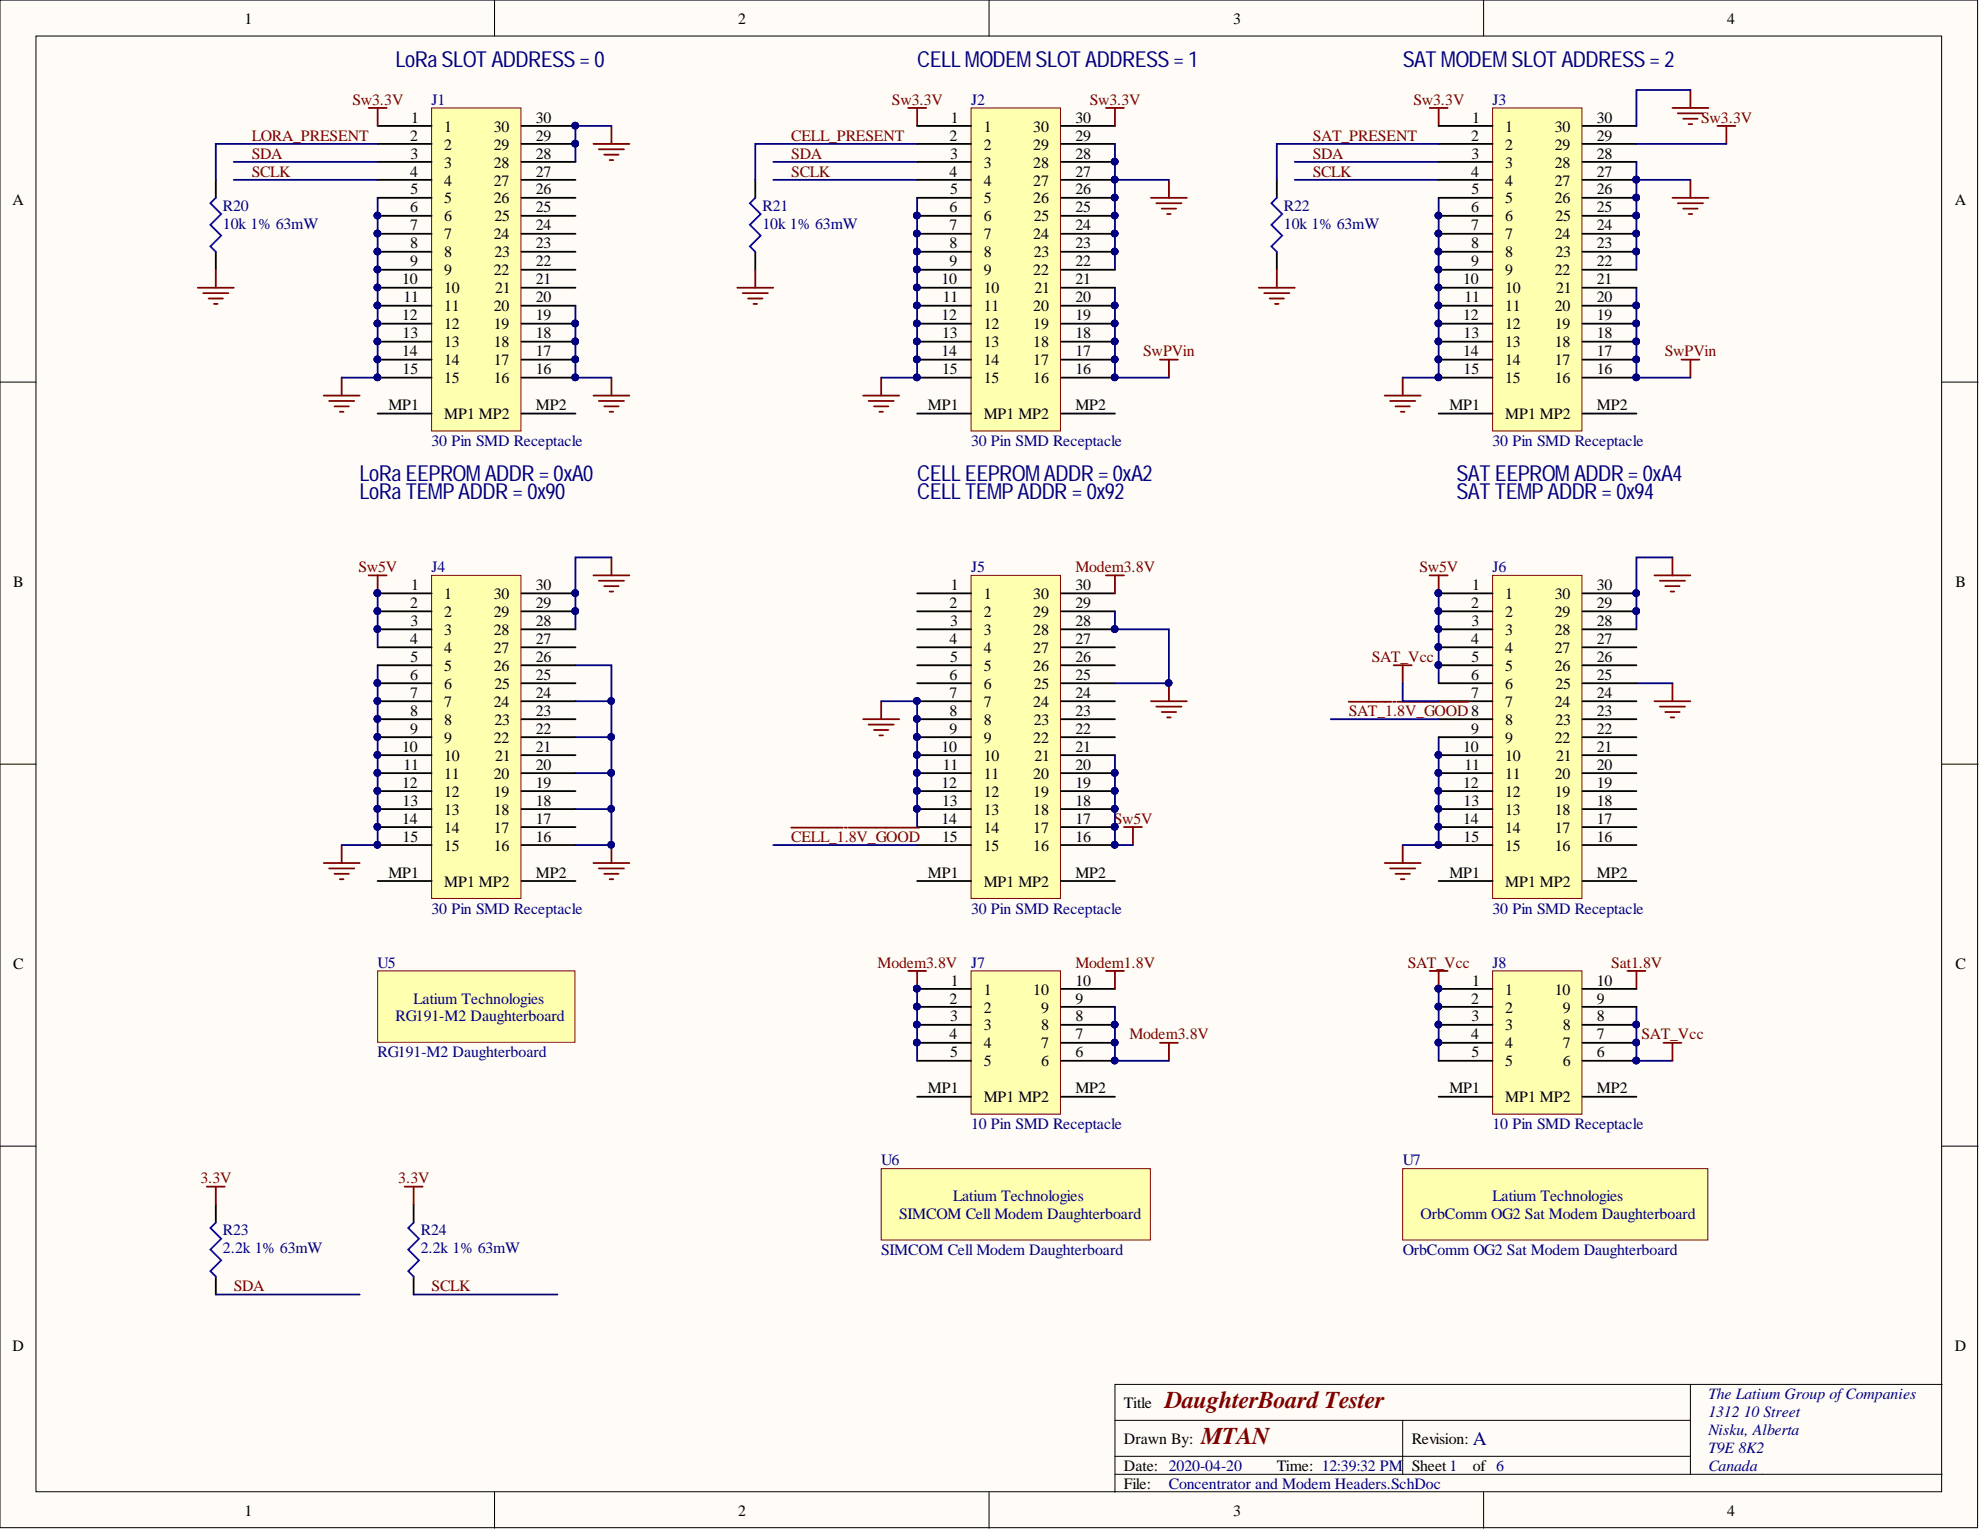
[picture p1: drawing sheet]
<svg xmlns="http://www.w3.org/2000/svg" width="279mm" height="216mm" viewBox="0 0 279 216" stroke-linecap="round" stroke-linejoin="round" font-family="sans-serif">
<defs><g id="words">
<g font-size="3.4" fill="#800000">
<text x="164.4" y="198.7">DaughterBoard Tester</text>
<text x="169.5" y="203.8">MTAN</text>
</g>
<g font-size="3.1" fill="#000080">
<text x="55.8" y="9.5">LoRaSLOT ADDRESS =0</text>
<text x="129.4" y="9.5">CELLMODEMSLOT ADDRESS =1</text>
<text x="197.9" y="9.5">SAT MODEMSLOT ADDRESS =2</text>
<text x="50.8" y="67.8">LoRaEEPROMADDR =0xA0</text>
<text x="50.8" y="70.4">LoRaTEMPADDR =0x90</text>
<text x="129.4" y="67.8">CELLEEPROMADDR =0xA2</text>
<text x="129.4" y="70.4">CELLTEMPADDR =0x92</text>
<text x="205.5" y="67.8">SAT EEPROMADDR =0xA4</text>
<text x="205.5" y="70.4">SAT TEMPADDR =0x94</text>
</g>
<text font-size="2.7" fill="#000080" x="207.8" y="203.9">A</text>
<g font-size="2.2">
<text x="34.5" y="3.3">1</text>
<text x="104.2" y="3.3">2</text>
<text x="174" y="3.3">3</text>
<text x="243.7" y="3.3">4</text>
<text x="58" y="17.3">1</text>
<text x="75.6" y="17.3">30</text>
<text x="134.2" y="17.3">1</text>
<text x="151.7" y="17.3">30</text>
<text x="207.8" y="17.3">1</text>
<text x="225.3" y="17.3">30</text>
<text x="57.9" y="19.8">2</text>
<text x="57.9" y="22.4">3</text>
<text x="62.7" y="18.6">1</text>
<text x="62.7" y="21.1">2</text>
<text x="62.7" y="23.6">3</text>
<text x="69.7" y="23.6">28</text>
<text x="69.7" y="21.1">29</text>
<text x="69.7" y="18.6">30</text>
<text x="75.6" y="22.4">28</text>
<text x="75.6" y="19.8">29</text>
<text x="134" y="19.8">2</text>
<text x="134.1" y="22.4">3</text>
<text x="138.8" y="18.6">1</text>
<text x="138.8" y="21.1">2</text>
<text x="138.8" y="23.6">3</text>
<text x="145.8" y="23.6">28</text>
<text x="145.8" y="21.1">29</text>
<text x="145.8" y="18.6">30</text>
<text x="151.7" y="22.4">28</text>
<text x="151.7" y="19.8">29</text>
<text x="207.6" y="19.8">2</text>
<text x="207.7" y="22.4">3</text>
<text x="212.4" y="18.6">1</text>
<text x="212.4" y="21.1">2</text>
<text x="212.4" y="23.6">3</text>
<text x="219.4" y="23.6">28</text>
<text x="219.4" y="21.1">29</text>
<text x="219.4" y="18.6">30</text>
<text x="225.3" y="22.4">28</text>
<text x="225.3" y="19.8">29</text>
<text x="1.8" y="28.9">A</text>
<text x="57.9" y="24.9">4</text>
<text x="57.9" y="30">6</text>
<text x="57.9" y="27.4">5</text>
<text x="62.7" y="26.2">4</text>
<text x="62.7" y="28.7">5</text>
<text x="69.7" y="28.7">26</text>
<text x="69.7" y="26.2">27</text>
<text x="75.6" y="30">25</text>
<text x="75.6" y="27.4">26</text>
<text x="75.6" y="24.9">27</text>
<text x="134" y="24.9">4</text>
<text x="134" y="30">6</text>
<text x="134.1" y="27.4">5</text>
<text x="138.8" y="26.2">4</text>
<text x="138.8" y="28.7">5</text>
<text x="145.8" y="28.7">26</text>
<text x="145.8" y="26.2">27</text>
<text x="151.7" y="30">25</text>
<text x="151.7" y="27.4">26</text>
<text x="151.7" y="24.9">27</text>
<text x="207.6" y="24.9">4</text>
<text x="207.6" y="30">6</text>
<text x="207.7" y="27.4">5</text>
<text x="212.4" y="26.2">4</text>
<text x="212.4" y="28.7">5</text>
<text x="219.4" y="28.7">26</text>
<text x="219.4" y="26.2">27</text>
<text x="225.3" y="30">25</text>
<text x="225.3" y="27.4">26</text>
<text x="225.3" y="24.9">27</text>
<text x="275.8" y="28.9">A</text>
<text x="57.9" y="32.5">7</text>
<text x="57.9" y="35.1">8</text>
<text x="62.7" y="31.3">6</text>
<text x="62.7" y="33.8">7</text>
<text x="69.7" y="33.8">24</text>
<text x="69.8" y="31.3">25</text>
<text x="75.6" y="35.1">23</text>
<text x="75.6" y="32.5">24</text>
<text x="134" y="32.5">7</text>
<text x="134" y="35.1">8</text>
<text x="138.8" y="31.3">6</text>
<text x="138.8" y="33.8">7</text>
<text x="145.8" y="33.8">24</text>
<text x="145.9" y="31.3">25</text>
<text x="151.7" y="35.1">23</text>
<text x="151.7" y="32.5">24</text>
<text x="207.6" y="32.5">7</text>
<text x="207.6" y="35.1">8</text>
<text x="212.4" y="31.3">6</text>
<text x="212.4" y="33.8">7</text>
<text x="219.4" y="33.8">24</text>
<text x="219.5" y="31.3">25</text>
<text x="225.3" y="35.1">23</text>
<text x="225.3" y="32.5">24</text>
<text x="56.7" y="40.1">10</text>
<text x="57.9" y="37.6">9</text>
<text x="62.7" y="36.3">8</text>
<text x="62.7" y="38.9">9</text>
<text x="62.7" y="41.4">10</text>
<text x="69.7" y="38.9">22</text>
<text x="69.8" y="36.3">23</text>
<text x="69.9" y="41.4">21</text>
<text x="75.6" y="40.1">21</text>
<text x="75.6" y="37.6">22</text>
<text x="132.9" y="40.1">10</text>
<text x="134" y="37.6">9</text>
<text x="138.8" y="36.3">8</text>
<text x="138.8" y="38.9">9</text>
<text x="138.8" y="41.4">10</text>
<text x="145.8" y="38.9">22</text>
<text x="145.9" y="36.3">23</text>
<text x="146" y="41.4">21</text>
<text x="151.7" y="40.1">21</text>
<text x="151.7" y="37.6">22</text>
<text x="206.5" y="40.1">10</text>
<text x="207.6" y="37.6">9</text>
<text x="212.4" y="36.3">8</text>
<text x="212.4" y="38.9">9</text>
<text x="212.4" y="41.4">10</text>
<text x="219.4" y="38.9">22</text>
<text x="219.5" y="36.3">23</text>
<text x="219.6" y="41.4">21</text>
<text x="225.3" y="40.1">21</text>
<text x="225.3" y="37.6">22</text>
<text x="56.7" y="45.2">12</text>
<text x="56.8" y="47.7">13</text>
<text x="56.9" y="42.7">11</text>
<text x="62.7" y="43.9">11</text>
<text x="62.7" y="46.5">12</text>
<text x="69.7" y="46.5">19</text>
<text x="69.7" y="43.9">20</text>
<text x="75.6" y="47.7">18</text>
<text x="75.6" y="45.2">19</text>
<text x="75.6" y="42.7">20</text>
<text x="132.9" y="45.2">12</text>
<text x="132.9" y="47.7">13</text>
<text x="133" y="42.7">11</text>
<text x="138.8" y="43.9">11</text>
<text x="138.8" y="46.5">12</text>
<text x="145.8" y="46.5">19</text>
<text x="145.8" y="43.9">20</text>
<text x="151.7" y="47.7">18</text>
<text x="151.7" y="45.2">19</text>
<text x="151.7" y="42.7">20</text>
<text x="206.5" y="45.2">12</text>
<text x="206.5" y="47.7">13</text>
<text x="206.6" y="42.7">11</text>
<text x="212.4" y="43.9">11</text>
<text x="212.4" y="46.5">12</text>
<text x="219.4" y="46.5">19</text>
<text x="219.4" y="43.9">20</text>
<text x="225.3" y="47.7">18</text>
<text x="225.3" y="45.2">19</text>
<text x="225.3" y="42.7">20</text>
<text x="56.7" y="50.3">14</text>
<text x="56.8" y="52.8">15</text>
<text x="62.7" y="49">13</text>
<text x="62.7" y="51.5">14</text>
<text x="69.7" y="51.5">17</text>
<text x="69.7" y="49">18</text>
<text x="75.6" y="52.8">16</text>
<text x="75.6" y="50.3">17</text>
<text x="132.9" y="50.3">14</text>
<text x="132.9" y="52.8">15</text>
<text x="138.8" y="49">13</text>
<text x="138.8" y="51.5">14</text>
<text x="145.8" y="51.5">17</text>
<text x="145.8" y="49">18</text>
<text x="151.7" y="52.8">16</text>
<text x="151.7" y="50.3">17</text>
<text x="206.5" y="50.3">14</text>
<text x="206.5" y="52.8">15</text>
<text x="212.4" y="49">13</text>
<text x="212.4" y="51.5">14</text>
<text x="219.4" y="51.5">17</text>
<text x="219.4" y="49">18</text>
<text x="225.3" y="52.8">16</text>
<text x="225.3" y="50.3">17</text>
<text x="54.8" y="57.9">MP1</text>
<text x="62.7" y="54.1">15</text>
<text x="62.7" y="59.2">MP1 MP2</text>
<text x="69.7" y="54.1">16</text>
<text x="75.6" y="57.9">MP2</text>
<text x="130.9" y="57.9">MP1</text>
<text x="138.8" y="54.1">15</text>
<text x="138.8" y="59.2">MP1 MP2</text>
<text x="145.8" y="54.1">16</text>
<text x="151.7" y="57.9">MP2</text>
<text x="204.5" y="57.9">MP1</text>
<text x="212.4" y="54.1">15</text>
<text x="212.4" y="59.2">MP1 MP2</text>
<text x="219.4" y="54.1">16</text>
<text x="225.3" y="57.9">MP2</text>
<text x="1.9" y="82.9">B</text>
<text x="58" y="83.3">1</text>
<text x="75.6" y="83.3">30</text>
<text x="134.2" y="83.3">1</text>
<text x="151.7" y="83.3">30</text>
<text x="207.8" y="83.3">1</text>
<text x="225.3" y="83.3">30</text>
<text x="275.9" y="82.9">B</text>
<text x="57.9" y="85.8">2</text>
<text x="57.9" y="88.3">3</text>
<text x="62.7" y="84.5">1</text>
<text x="62.7" y="87.1">2</text>
<text x="62.7" y="89.6">3</text>
<text x="69.7" y="89.6">28</text>
<text x="69.7" y="87.1">29</text>
<text x="69.7" y="84.5">30</text>
<text x="75.6" y="88.3">28</text>
<text x="75.6" y="85.8">29</text>
<text x="134" y="85.8">2</text>
<text x="134.1" y="88.3">3</text>
<text x="138.8" y="84.5">1</text>
<text x="138.8" y="87.1">2</text>
<text x="138.8" y="89.6">3</text>
<text x="145.8" y="89.6">28</text>
<text x="145.8" y="87.1">29</text>
<text x="145.8" y="84.5">30</text>
<text x="151.7" y="88.3">28</text>
<text x="151.7" y="85.8">29</text>
<text x="207.6" y="85.8">2</text>
<text x="207.7" y="88.3">3</text>
<text x="212.4" y="84.5">1</text>
<text x="212.4" y="87.1">2</text>
<text x="212.4" y="89.6">3</text>
<text x="219.4" y="89.6">28</text>
<text x="219.4" y="87.1">29</text>
<text x="219.4" y="84.5">30</text>
<text x="225.3" y="88.3">28</text>
<text x="225.3" y="85.8">29</text>
<text x="57.9" y="90.9">4</text>
<text x="57.9" y="95.9">6</text>
<text x="57.9" y="93.4">5</text>
<text x="62.7" y="92.1">4</text>
<text x="62.7" y="94.7">5</text>
<text x="69.7" y="94.7">26</text>
<text x="69.7" y="92.1">27</text>
<text x="75.6" y="95.9">25</text>
<text x="75.6" y="93.4">26</text>
<text x="75.6" y="90.9">27</text>
<text x="134" y="90.9">4</text>
<text x="134" y="95.9">6</text>
<text x="134.1" y="93.4">5</text>
<text x="138.8" y="92.1">4</text>
<text x="138.8" y="94.7">5</text>
<text x="145.8" y="94.7">26</text>
<text x="145.8" y="92.1">27</text>
<text x="151.7" y="95.9">25</text>
<text x="151.7" y="93.4">26</text>
<text x="151.7" y="90.9">27</text>
<text x="207.6" y="90.9">4</text>
<text x="207.6" y="95.9">6</text>
<text x="207.7" y="93.4">5</text>
<text x="212.4" y="92.1">4</text>
<text x="212.4" y="94.7">5</text>
<text x="219.4" y="94.7">26</text>
<text x="219.4" y="92.1">27</text>
<text x="225.3" y="95.9">25</text>
<text x="225.3" y="93.4">26</text>
<text x="225.3" y="90.9">27</text>
<text x="57.9" y="98.5">7</text>
<text x="57.9" y="101">8</text>
<text x="62.7" y="97.2">6</text>
<text x="62.7" y="99.7">7</text>
<text x="69.7" y="99.7">24</text>
<text x="69.8" y="97.2">25</text>
<text x="75.6" y="101">23</text>
<text x="75.6" y="98.5">24</text>
<text x="134" y="98.5">7</text>
<text x="134" y="101">8</text>
<text x="138.8" y="97.2">6</text>
<text x="138.8" y="99.7">7</text>
<text x="145.8" y="99.7">24</text>
<text x="145.9" y="97.2">25</text>
<text x="151.7" y="101">23</text>
<text x="151.7" y="98.5">24</text>
<text x="207.6" y="98.5">7</text>
<text x="212.4" y="97.2">6</text>
<text x="212.4" y="99.7">7</text>
<text x="219.4" y="99.7">24</text>
<text x="219.5" y="97.2">25</text>
<text x="225.3" y="101">23</text>
<text x="225.3" y="98.5">24</text>
<text x="56.7" y="106.1">10</text>
<text x="57.9" y="103.6">9</text>
<text x="62.7" y="102.3">8</text>
<text x="62.7" y="104.8">9</text>
<text x="62.7" y="107.4">10</text>
<text x="69.7" y="104.8">22</text>
<text x="69.8" y="102.3">23</text>
<text x="69.9" y="107.4">21</text>
<text x="75.6" y="106.1">21</text>
<text x="75.6" y="103.6">22</text>
<text x="132.9" y="106.1">10</text>
<text x="134" y="103.6">9</text>
<text x="138.8" y="102.3">8</text>
<text x="138.8" y="104.8">9</text>
<text x="138.8" y="107.4">10</text>
<text x="145.8" y="104.8">22</text>
<text x="145.9" y="102.3">23</text>
<text x="146" y="107.4">21</text>
<text x="151.7" y="106.1">21</text>
<text x="151.7" y="103.6">22</text>
<text x="206.5" y="106.1">10</text>
<text x="207.6" y="103.6">9</text>
<text x="212.4" y="102.3">8</text>
<text x="212.4" y="104.8">9</text>
<text x="212.4" y="107.4">10</text>
<text x="219.4" y="104.8">22</text>
<text x="219.5" y="102.3">23</text>
<text x="219.6" y="107.4">21</text>
<text x="225.3" y="106.1">21</text>
<text x="225.3" y="103.6">22</text>
<text x="56.7" y="111.2">12</text>
<text x="56.8" y="113.7">13</text>
<text x="56.9" y="108.6">11</text>
<text x="62.7" y="109.9">11</text>
<text x="62.7" y="112.4">12</text>
<text x="69.7" y="112.4">19</text>
<text x="69.7" y="109.9">20</text>
<text x="75.6" y="113.7">18</text>
<text x="75.6" y="111.2">19</text>
<text x="75.6" y="108.6">20</text>
<text x="132.9" y="111.2">12</text>
<text x="132.9" y="113.7">13</text>
<text x="133" y="108.6">11</text>
<text x="138.8" y="109.9">11</text>
<text x="138.8" y="112.4">12</text>
<text x="145.8" y="112.4">19</text>
<text x="145.8" y="109.9">20</text>
<text x="151.7" y="113.7">18</text>
<text x="151.7" y="111.2">19</text>
<text x="151.7" y="108.6">20</text>
<text x="206.5" y="111.2">12</text>
<text x="206.5" y="113.7">13</text>
<text x="206.6" y="108.6">11</text>
<text x="212.4" y="109.9">11</text>
<text x="212.4" y="112.4">12</text>
<text x="219.4" y="112.4">19</text>
<text x="219.4" y="109.9">20</text>
<text x="225.3" y="113.7">18</text>
<text x="225.3" y="111.2">19</text>
<text x="225.3" y="108.6">20</text>
<text x="56.7" y="116.2">14</text>
<text x="56.8" y="118.8">15</text>
<text x="62.7" y="115">13</text>
<text x="62.7" y="117.5">14</text>
<text x="69.7" y="117.5">17</text>
<text x="69.7" y="115">18</text>
<text x="75.6" y="118.8">16</text>
<text x="75.6" y="116.2">17</text>
<text x="132.9" y="116.2">14</text>
<text x="132.9" y="118.8">15</text>
<text x="138.8" y="115">13</text>
<text x="138.8" y="117.5">14</text>
<text x="145.8" y="117.5">17</text>
<text x="145.8" y="115">18</text>
<text x="151.7" y="118.8">16</text>
<text x="151.7" y="116.2">17</text>
<text x="206.5" y="116.2">14</text>
<text x="206.5" y="118.8">15</text>
<text x="212.4" y="115">13</text>
<text x="212.4" y="117.5">14</text>
<text x="219.4" y="117.5">17</text>
<text x="219.4" y="115">18</text>
<text x="225.3" y="118.8">16</text>
<text x="225.3" y="116.2">17</text>
<text x="54.8" y="123.8">MP1</text>
<text x="62.7" y="120">15</text>
<text x="62.7" y="125.1">MP1 MP2</text>
<text x="69.7" y="120">16</text>
<text x="75.6" y="123.8">MP2</text>
<text x="130.9" y="123.8">MP1</text>
<text x="138.8" y="120">15</text>
<text x="138.8" y="125.1">MP1 MP2</text>
<text x="145.8" y="120">16</text>
<text x="151.7" y="123.8">MP2</text>
<text x="204.5" y="123.8">MP1</text>
<text x="212.4" y="120">15</text>
<text x="212.4" y="125.1">MP1 MP2</text>
<text x="219.4" y="120">16</text>
<text x="225.3" y="123.8">MP2</text>
<text x="1.9" y="136.8">C</text>
<text x="275.9" y="136.8">C</text>
<text x="134" y="141.6">2</text>
<text x="134.2" y="139.1">1</text>
<text x="138.8" y="140.3">1</text>
<text x="138.8" y="142.9">2</text>
<text x="145.8" y="140.3">10</text>
<text x="146.9" y="142.9">9</text>
<text x="151.7" y="141.6">9</text>
<text x="151.7" y="139.1">10</text>
<text x="207.6" y="141.6">2</text>
<text x="207.8" y="139.1">1</text>
<text x="212.4" y="140.3">1</text>
<text x="212.4" y="142.9">2</text>
<text x="219.4" y="140.3">10</text>
<text x="220.5" y="142.9">9</text>
<text x="225.3" y="141.6">9</text>
<text x="225.3" y="139.1">10</text>
<text x="134" y="146.7">4</text>
<text x="134.1" y="144.1">3</text>
<text x="134.1" y="149.2">5</text>
<text x="138.8" y="145.4">3</text>
<text x="138.8" y="147.9">4</text>
<text x="146.9" y="147.9">7</text>
<text x="146.9" y="145.4">8</text>
<text x="151.7" y="149.2">6</text>
<text x="151.7" y="146.7">7</text>
<text x="151.7" y="144.1">8</text>
<text x="207.6" y="146.7">4</text>
<text x="207.7" y="144.1">3</text>
<text x="207.7" y="149.2">5</text>
<text x="212.4" y="145.4">3</text>
<text x="212.4" y="147.9">4</text>
<text x="220.5" y="147.9">7</text>
<text x="220.5" y="145.4">8</text>
<text x="225.3" y="149.2">6</text>
<text x="225.3" y="146.7">7</text>
<text x="225.3" y="144.1">8</text>
<text x="130.9" y="154.3">MP1</text>
<text x="138.8" y="150.5">5</text>
<text x="138.8" y="155.6">MP1 MP2</text>
<text x="146.9" y="150.5">6</text>
<text x="151.7" y="154.3">MP2</text>
<text x="204.5" y="154.3">MP1</text>
<text x="212.4" y="150.5">5</text>
<text x="212.4" y="155.6">MP1 MP2</text>
<text x="220.5" y="150.5">6</text>
<text x="225.3" y="154.3">MP2</text>
<text x="1.8" y="190.7">D</text>
<text x="275.8" y="190.7">D</text>
<text x="158.6" y="198.7">Title</text>
<text x="158.6" y="203.8">Drawn By:</text>
<text x="199.2" y="203.8">Revision:</text>
<text x="158.6" y="207.6">Date: 2020-04-20</text>
<text x="180.2" y="207.6">Time: 12:39:32 PM</text>
<text x="199.2" y="207.6">Sheet 1</text>
<text x="207.8" y="207.6">of 6</text>
<text x="34.5" y="213.9">1</text>
<text x="104.2" y="213.9">2</text>
<text x="158.6" y="210.1">File:</text>
<text x="174" y="213.9">3</text>
<text x="243.7" y="213.9">4</text>
</g>
<g font-size="2.2" fill="#800000">
<text x="49.7" y="14.8">Sw3.3V</text>
<text x="125.9" y="14.8">Sw3.3V</text>
<text x="153.8" y="14.8">Sw3.3V</text>
<text x="199.5" y="14.8">Sw3.3V</text>
<text x="240.1" y="17.3">Sw3.3V</text>
<text x="35.5" y="22.4">SDA</text>
<text x="35.5" y="19.8">LORA_PRESENT</text>
<text x="111.7" y="22.4">SDA</text>
<text x="111.7" y="19.8">CELL_PRESENT</text>
<text x="185.2" y="22.4">SDA</text>
<text x="185.2" y="19.8">SAT_PRESENT</text>
<text x="35.5" y="24.9">SCLK</text>
<text x="111.7" y="24.9">SCLK</text>
<text x="185.2" y="24.9">SCLK</text>
<text x="161.3" y="50.3">SwPVin</text>
<text x="234.9" y="50.3">SwPVin</text>
<text x="50.6" y="80.7">Sw5V</text>
<text x="151.7" y="80.7">Modem3.8V</text>
<text x="200.3" y="80.7">Sw5V</text>
<text x="193.6" y="93.4">SAT_Vcc</text>
<text x="190.3" y="101">SAT_1.8V_GOOD8</text>
<text x="111.7" y="118.8">CELL_1.8V_GOOD</text>
<text x="157.2" y="116.2">Sw5V</text>
<text x="123.8" y="136.5">Modem3.8V</text>
<text x="151.7" y="136.5">Modem1.8V</text>
<text x="198.6" y="136.5">SAT_Vcc</text>
<text x="227.4" y="136.5">Sat1.8V</text>
<text x="159.4" y="146.7">Modem3.8V</text>
<text x="231.6" y="146.7">SAT_Vcc</text>
<text x="28.3" y="167">3.3V</text>
<text x="56.2" y="167">3.3V</text>
<text x="33" y="182.2">SDA</text>
<text x="60.9" y="182.2">SCLK</text>
</g>
<g font-size="2.2" fill="#000080">
<text x="60.9" y="14.8">J1</text>
<text x="137" y="14.8">J2</text>
<text x="210.6" y="14.8">J3</text>
<text x="31.5" y="29.7">R20</text>
<text x="107.6" y="29.7">R21</text>
<text x="181.2" y="29.7">R22</text>
<text x="31.5" y="32.3">10k 1% 63mW</text>
<text x="107.6" y="32.3">10k 1% 63mW</text>
<text x="181.2" y="32.3">10k 1% 63mW</text>
<text x="60.9" y="63">30 Pin SMD Receptacle</text>
<text x="137" y="63">30 Pin SMD Receptacle</text>
<text x="210.6" y="63">30 Pin SMD Receptacle</text>
<text x="60.9" y="80.7">J4</text>
<text x="137" y="80.7">J5</text>
<text x="210.6" y="80.7">J6</text>
<text x="60.9" y="128.9">30 Pin SMD Receptacle</text>
<text x="137" y="128.9">30 Pin SMD Receptacle</text>
<text x="210.6" y="128.9">30 Pin SMD Receptacle</text>
<text x="53.3" y="136.5">U5</text>
<text x="137" y="136.5">J7</text>
<text x="210.6" y="136.5">J8</text>
<text x="58.4" y="141.6">Latium Technologies</text>
<text x="53.3" y="149.2">RG191-M2 Daughterboard</text>
<text x="55.8" y="144.1">RG191-M2 Daughterboard</text>
<text x="137" y="159.4">10 Pin SMD Receptacle</text>
<text x="210.6" y="159.4">10 Pin SMD Receptacle</text>
<text x="124.3" y="164.4">U6</text>
<text x="197.9" y="164.4">U7</text>
<text x="126.9" y="172.1">SIMCOM Cell Modem Daughterboard</text>
<text x="134.5" y="169.5">Latium Technologies</text>
<text x="200.5" y="172.1">OrbComm OG2 Sat Modem Daughterboard</text>
<text x="210.6" y="169.5">Latium Technologies</text>
<text x="31.5" y="174.3">R23</text>
<text x="31.5" y="176.9">2.2k 1% 63mW</text>
<text x="59.4" y="174.3">R24</text>
<text x="59.4" y="176.9">2.2k 1% 63mW</text>
<text x="124.3" y="177.1">SIMCOM Cell Modem Daughterboard</text>
<text x="197.9" y="177.1">OrbComm OG2 Sat Modem Daughterboard</text>
<text x="241.1" y="197.4">The Latium Group ofCompanies</text>
<text x="241.1" y="200">1312</text>
<text x="241.1" y="202.5">Nisku, Alberta</text>
<text x="246.1" y="200">10 Street</text>
<text x="241.1" y="205">T9E 8K2</text>
<text x="241.1" y="207.6">Canada</text>
<text x="164.9" y="210.1">Concentrator and Modem Headers.SchDoc</text>
</g>
</g></defs>
<g fill="#fffcf8" stroke="#000" stroke-width=".14">
<path d="M0 0h279.1v215.6h-279.1z"/>
<path d="M5.1 5.1h268.9v205.4h-268.9z"/>
</g>
<g fill="none" stroke="#000" stroke-width=".14">
<path d="M69.8 0v5.1M139.6 0v5.1M209.4 0v5.1M0 53.9h5.1M274.1 53.9h5M0 107.8h5.1M274.1 107.8h5M0 161.7h5.1M274.1 161.7h5M238.5 195.4v12.6M274.1 195.4h-116.8v15.2M69.8 210.6v5.1"/>
<path d="M139.6 210.6v5.1M157.3 200.4h81.2M157.3 208h116.8M157.3 205.5h81.2M197.9 200.4v7.6M209.4 210.6v5.1"/>
</g>
<path d="M60.9 15.2h12.6v45.6h-12.6z" fill="#ffffb0" stroke="#800000" stroke-width=".14"/>
<g fill="none" stroke="#000" stroke-width=".25">
<path d="M53.3 17.8h7.6M73.6 17.8h7.6M53.3 20.3h7.6M53.3 22.8h7.6M53.3 25.4h7.6M53.3 27.9h7.6M53.3 30.5h7.6M53.3 33h7.6M53.3 35.5h7.6M53.3 38.1h7.6M73.6 20.3h7.6M73.6 22.8h7.6"/>
<path d="M73.6 25.4h7.6M73.6 27.9h7.6M73.6 30.5h7.6M73.6 33h7.6M73.6 35.5h7.6M73.6 38.1h7.6M53.3 40.6h7.6M53.3 43.1h7.6M53.3 45.7h7.6M53.3 48.2h7.6M53.3 50.7h7.6M53.3 53.3h7.6"/>
<path d="M53.3 58.4h7.6M73.6 40.6h7.6M73.6 43.1h7.6M73.6 45.7h7.6M73.6 48.2h7.6M73.6 50.7h7.6M73.6 53.3h7.6M73.6 58.4h7.6"/>
</g>
<g fill="#000080" stroke="#000080" stroke-width=".14">
<circle cx="53.3" cy="30.4" r=".47"/>
<circle cx="53.3" cy="33" r=".47"/>
<circle cx="53.3" cy="35.5" r=".47"/>
<circle cx="53.3" cy="38" r=".47"/>
<circle cx="53.3" cy="40.6" r=".47"/>
<circle cx="53.3" cy="43.1" r=".47"/>
<circle cx="53.3" cy="45.6" r=".47"/>
<circle cx="53.3" cy="48.2" r=".47"/>
<circle cx="53.3" cy="50.7" r=".47"/>
<circle cx="53.3" cy="53.2" r=".47"/>
<circle cx="81.2" cy="53.2" r=".47"/>
<circle cx="81.2" cy="50.7" r=".47"/>
<circle cx="81.2" cy="48.2" r=".47"/>
<circle cx="81.2" cy="45.6" r=".47"/>
<circle cx="81.2" cy="20.3" r=".47"/>
<circle cx="81.2" cy="17.7" r=".47"/>
<circle cx="53.3" cy="83.7" r=".47"/>
<circle cx="53.3" cy="88.8" r=".47"/>
<circle cx="53.3" cy="86.2" r=".47"/>
<circle cx="86.2" cy="119.2" r=".47"/>
<circle cx="53.3" cy="96.4" r=".47"/>
<circle cx="53.3" cy="98.9" r=".47"/>
<circle cx="53.3" cy="101.4" r=".47"/>
<circle cx="53.3" cy="104" r=".47"/>
<circle cx="53.3" cy="106.5" r=".47"/>
<circle cx="53.3" cy="109.1" r=".47"/>
<circle cx="53.3" cy="111.6" r=".47"/>
<circle cx="53.3" cy="114.1" r=".47"/>
<circle cx="53.3" cy="116.7" r=".47"/>
<circle cx="53.3" cy="119.2" r=".47"/>
<circle cx="81.2" cy="86.2" r=".47"/>
<circle cx="81.2" cy="83.7" r=".47"/>
<circle cx="86.2" cy="109.1" r=".47"/>
<circle cx="86.2" cy="98.9" r=".47"/>
</g>
<g fill="none" stroke="#800000" stroke-width=".25">
<path d="M52 15.2h2.6M53.3 15.2v2.6M45.7 55.8h5.1M46.4 56.6h3.6M47.2 57.3h2M48 58.1h.5M48.2 53.3v2.5M83.7 55.8h5.1M84.5 56.6h3.6M85.3 57.3h2M86 58.1h.5M86.3 53.3v2.5"/>
<path d="M86.3 78.7v2.5M52 81.2h2.6M53.3 81.2v2.5M83.7 81.2h5.1M84.5 82h3.6M85.3 82.7h2M86 83.5h.5M48.2 119.2v2.6M86.3 119.2v2.6M45.7 121.8h5.1M46.4 122.5h3.6M47.2 123.3h2"/>
<path d="M48 124.1h.5M83.7 121.8h5.1M84.5 122.5h3.6M85.3 123.3h2M86 124.1h.5"/>
</g>
<path d="M33 22.8h20.3M33 25.4h20.3M53.3 27.9v25.4h-5.1M81.2 43.1v10.2h5.1M86.3 78.7h-5.1v10.1M53.3 83.7v7.6M53.3 93.9v25.3h-5.1M81.2 93.9h5.1v5.1h-5.1M81.2 109.1h5.1" fill="none" stroke="#000080" stroke-width=".25"/>
<path d="M60.9 81.2h12.6v45.6h-12.6z" fill="#ffffb0" stroke="#800000" stroke-width=".14"/>
<g fill="none" stroke="#000" stroke-width=".25">
<path d="M53.3 83.7h7.6M53.3 86.3h7.6M53.3 88.8h7.6M53.3 91.3h7.6M53.3 93.9h7.6M53.3 96.4h7.6M53.3 99h7.6M73.6 83.7h7.6M73.6 86.3h7.6M73.6 88.8h7.6M73.6 91.3h7.6M73.6 93.9h7.6"/>
<path d="M73.6 96.4h7.6M73.6 99h7.6M53.3 101.5h7.6M53.3 104h7.6M53.3 106.6h7.6M53.3 109.1h7.6M53.3 111.6h7.6M53.3 114.2h7.6M53.3 116.7h7.6M53.3 119.2h7.6M73.6 101.5h7.6M73.6 104h7.6"/>
<path d="M73.6 106.6h7.6M73.6 109.1h7.6M73.6 111.6h7.6M73.6 114.2h7.6M73.6 116.7h7.6M73.6 119.2h7.6M53.3 124.3h7.6M73.6 124.3h7.6"/>
</g>
<g fill="#000080" stroke="#000080" stroke-width=".14">
<circle cx="53.3" cy="83.7" r=".47"/>
<circle cx="53.3" cy="86.2" r=".47"/>
<circle cx="53.3" cy="88.8" r=".47"/>
<circle cx="53.3" cy="96.4" r=".47"/>
<circle cx="53.3" cy="98.9" r=".47"/>
<circle cx="53.3" cy="101.4" r=".47"/>
<circle cx="53.3" cy="104" r=".47"/>
<circle cx="53.3" cy="106.5" r=".47"/>
<circle cx="53.3" cy="109.1" r=".47"/>
<circle cx="53.3" cy="111.6" r=".47"/>
<circle cx="53.3" cy="114.1" r=".47"/>
<circle cx="53.3" cy="116.7" r=".47"/>
<circle cx="53.3" cy="119.2" r=".47"/>
<circle cx="81.2" cy="86.2" r=".47"/>
<circle cx="81.2" cy="83.7" r=".47"/>
<circle cx="81.2" cy="17.7" r=".47"/>
<circle cx="81.2" cy="20.3" r=".47"/>
<circle cx="129.4" cy="30.4" r=".47"/>
<circle cx="129.4" cy="33" r=".47"/>
<circle cx="129.4" cy="35.5" r=".47"/>
<circle cx="129.4" cy="38" r=".47"/>
<circle cx="129.4" cy="40.6" r=".47"/>
<circle cx="129.4" cy="43.1" r=".47"/>
<circle cx="129.4" cy="45.6" r=".47"/>
<circle cx="129.4" cy="48.2" r=".47"/>
<circle cx="129.4" cy="50.7" r=".47"/>
<circle cx="129.4" cy="53.2" r=".47"/>
<circle cx="164.9" cy="96.4" r=".47"/>
<circle cx="157.3" cy="35.5" r=".47"/>
<circle cx="157.3" cy="33" r=".47"/>
<circle cx="157.3" cy="30.4" r=".47"/>
<circle cx="157.3" cy="27.9" r=".47"/>
<circle cx="157.3" cy="25.3" r=".47"/>
<circle cx="157.3" cy="53.2" r=".47"/>
<circle cx="157.3" cy="50.7" r=".47"/>
<circle cx="157.3" cy="48.2" r=".47"/>
<circle cx="157.3" cy="45.6" r=".47"/>
<circle cx="157.3" cy="43.1" r=".47"/>
</g>
<g fill="none" stroke="#800000" stroke-width=".25">
<path d="M86.3 17.8v2.5M128.1 15.2h2.6M129.4 15.2v2.6M83.7 20.3h5.1M84.5 21.1h3.6M85.3 21.8h2M86 22.6h.5M162.4 27.9h5.1M163.2 28.7h3.5M163.9 29.4h2.1M164.7 30.2h.5M164.9 25.4v2.5"/>
<path d="M121.8 55.8h5.1M122.6 56.6h3.5M123.3 57.3h2.1M124.1 58.1h.5M124.3 53.3v2.5M163.7 50.7h2.5M164.9 50.7v2.6M124.3 99v2.5M162.4 99h5.1M163.2 99.7h3.5M164.9 96.4v2.6M121.8 101.5h5.1"/>
<path d="M122.6 102.2h3.5M123.3 103h2.1M124.1 103.8h.5M158.6 116.7h2.5M159.9 116.7v2.5M163.9 100.5h2.1M164.7 101.2h.5"/>
</g>
<path d="M86.3 17.8h-5.1v5M109.1 22.8h20.3M109.1 25.4h20.3M129.4 27.9v25.4h-5.1M164.9 25.4h-7.6v12.7M157.3 40.6v12.7h7.6" fill="none" stroke="#000080" stroke-width=".25"/>
<path d="M137 15.2h12.6v45.6h-12.6z" fill="#ffffb0" stroke="#800000" stroke-width=".14"/>
<g fill="none" stroke="#000" stroke-width=".25">
<path d="M129.4 17.8h7.6M149.7 17.8h7.6M129.4 20.3h7.6M129.4 22.8h7.6M129.4 25.4h7.6M129.4 27.9h7.6M129.4 30.5h7.6M129.4 33h7.6M129.4 35.5h7.6M129.4 38.1h7.6M149.7 20.3h7.6M149.7 22.8h7.6"/>
<path d="M149.7 25.4h7.6M149.7 27.9h7.6M149.7 30.5h7.6M149.7 33h7.6M149.7 35.5h7.6M149.7 38.1h7.6M129.4 40.6h7.6M129.4 43.1h7.6M129.4 45.7h7.6M129.4 48.2h7.6M129.4 50.7h7.6M129.4 53.3h7.6"/>
<path d="M129.4 58.4h7.6M149.7 40.6h7.6M149.7 43.1h7.6M149.7 45.7h7.6M149.7 48.2h7.6M149.7 50.7h7.6M149.7 53.3h7.6M149.7 58.4h7.6"/>
</g>
<g fill="#000080" stroke="#000080" stroke-width=".14">
<circle cx="129.4" cy="30.4" r=".47"/>
<circle cx="129.4" cy="33" r=".47"/>
<circle cx="129.4" cy="35.5" r=".47"/>
<circle cx="129.4" cy="38" r=".47"/>
<circle cx="129.4" cy="40.6" r=".47"/>
<circle cx="129.4" cy="43.1" r=".47"/>
<circle cx="129.4" cy="45.6" r=".47"/>
<circle cx="129.4" cy="48.2" r=".47"/>
<circle cx="129.4" cy="50.7" r=".47"/>
<circle cx="129.4" cy="53.2" r=".47"/>
<circle cx="157.3" cy="53.2" r=".47"/>
<circle cx="157.3" cy="50.7" r=".47"/>
<circle cx="157.3" cy="48.2" r=".47"/>
<circle cx="157.3" cy="45.6" r=".47"/>
<circle cx="157.3" cy="43.1" r=".47"/>
<circle cx="157.3" cy="35.5" r=".47"/>
<circle cx="157.3" cy="33" r=".47"/>
<circle cx="157.3" cy="30.4" r=".47"/>
<circle cx="157.3" cy="27.9" r=".47"/>
<circle cx="157.3" cy="25.3" r=".47"/>
<circle cx="157.3" cy="22.8" r=".47"/>
</g>
<path d="M137 81.2h12.6v45.6h-12.6z" fill="#ffffb0" stroke="#800000" stroke-width=".14"/>
<g fill="none" stroke="#000" stroke-width=".25">
<path d="M129.4 83.7h7.6M129.4 86.3h7.6M129.4 88.8h7.6M129.4 91.3h7.6M129.4 93.9h7.6M129.4 96.4h7.6M129.4 99h7.6M149.7 83.7h7.6M149.7 86.3h7.6M149.7 88.8h7.6M149.7 91.3h7.6M149.7 93.9h7.6"/>
<path d="M149.7 96.4h7.6M149.7 99h7.6M129.4 101.5h7.6M129.4 104h7.6M129.4 106.6h7.6M129.4 109.1h7.6M129.4 111.6h7.6M129.4 114.2h7.6M129.4 116.7h7.6M129.4 119.2h7.6M149.7 101.5h7.6M149.7 104h7.6"/>
<path d="M149.7 106.6h7.6M149.7 109.1h7.6M149.7 111.6h7.6M149.7 114.2h7.6M149.7 116.7h7.6M149.7 119.2h7.6M129.4 124.3h7.6M149.7 124.3h7.6"/>
</g>
<g fill="#000080" stroke="#000080" stroke-width=".14">
<circle cx="129.4" cy="98.9" r=".47"/>
<circle cx="129.4" cy="101.4" r=".47"/>
<circle cx="129.4" cy="104" r=".47"/>
<circle cx="129.4" cy="106.5" r=".47"/>
<circle cx="129.4" cy="109.1" r=".47"/>
<circle cx="129.4" cy="111.6" r=".47"/>
<circle cx="129.4" cy="114.1" r=".47"/>
<circle cx="157.3" cy="119.2" r=".47"/>
<circle cx="157.3" cy="116.7" r=".47"/>
<circle cx="157.3" cy="114.1" r=".47"/>
<circle cx="157.3" cy="111.6" r=".47"/>
<circle cx="157.3" cy="109.1" r=".47"/>
<circle cx="157.3" cy="88.8" r=".47"/>
<circle cx="157.3" cy="22.8" r=".47"/>
<circle cx="157.3" cy="25.3" r=".47"/>
<circle cx="203" cy="83.7" r=".47"/>
<circle cx="203" cy="106.5" r=".47"/>
<circle cx="203" cy="109.1" r=".47"/>
<circle cx="203" cy="111.6" r=".47"/>
<circle cx="203" cy="114.1" r=".47"/>
<circle cx="203" cy="116.7" r=".47"/>
<circle cx="203" cy="119.2" r=".47"/>
<circle cx="203" cy="30.4" r=".47"/>
<circle cx="203" cy="33" r=".47"/>
<circle cx="203" cy="35.5" r=".47"/>
<circle cx="203" cy="38" r=".47"/>
<circle cx="203" cy="40.6" r=".47"/>
<circle cx="203" cy="43.1" r=".47"/>
<circle cx="203" cy="45.6" r=".47"/>
<circle cx="203" cy="48.2" r=".47"/>
<circle cx="203" cy="50.7" r=".47"/>
<circle cx="203" cy="53.2" r=".47"/>
<circle cx="230.9" cy="86.2" r=".47"/>
<circle cx="230.9" cy="83.7" r=".47"/>
<circle cx="203" cy="86.2" r=".47"/>
<circle cx="203" cy="88.8" r=".47"/>
<circle cx="203" cy="91.3" r=".47"/>
<circle cx="203" cy="93.8" r=".47"/>
<circle cx="230.9" cy="35.5" r=".47"/>
<circle cx="230.9" cy="33" r=".47"/>
<circle cx="230.9" cy="30.4" r=".47"/>
<circle cx="230.9" cy="27.9" r=".47"/>
<circle cx="230.9" cy="25.3" r=".47"/>
<circle cx="230.9" cy="53.2" r=".47"/>
<circle cx="230.9" cy="50.7" r=".47"/>
<circle cx="230.9" cy="48.2" r=".47"/>
<circle cx="230.9" cy="45.6" r=".47"/>
<circle cx="230.9" cy="43.1" r=".47"/>
</g>
<path d="M157.3 20.3v5.1M182.7 22.8h20.3M182.7 25.4h20.3M203 27.9v25.4h-5.1M238.5 25.4h-7.6v12.7M230.9 40.6v12.7h7.6M236 78.7h-5.1v10.1M203 83.7v12.7M230.9 96.4h5.1M203 104v15.2h-5.1" fill="none" stroke="#000080" stroke-width=".25"/>
<g fill="none" stroke="#800000" stroke-width=".25">
<path d="M156.1 15.2h2.5M157.3 15.2v2.6M201.7 15.2h2.6M203 15.2v2.6M236 27.9h5.1M236.8 28.7h3.5M237.5 29.4h2.1M238.3 30.2h.5M238.5 25.4v2.5M195.4 55.8h5.1M196.2 56.6h3.5M196.9 57.3h2"/>
<path d="M197.7 58.1h.5M197.9 53.3v2.5M237.3 50.7h2.5M238.5 50.7v2.6M236 78.7v2.5M201.7 81.2h2.6M203 81.2v2.5M233.5 81.2h5M233.5 99h5M234.2 82h3.6M234.2 99.7h3.6M235 82.7h2"/>
<path d="M235.7 83.5h.6M236 96.4v2.6M197.9 119.2v2.6M235 100.5h2M235.7 101.2h.6M195.4 121.8h5.1M196.2 122.5h3.5M196.9 123.3h2M197.7 124.1h.5"/>
</g>
<path d="M210.6 15.2h12.6v45.6h-12.6z" fill="#ffffb0" stroke="#800000" stroke-width=".14"/>
<g fill="none" stroke="#000" stroke-width=".25">
<path d="M203 17.8h7.6M223.3 17.8h7.6M203 20.3h7.6M203 22.8h7.6M203 25.4h7.6M203 27.9h7.6M203 30.5h7.6M203 33h7.6M203 35.5h7.6M203 38.1h7.6M223.3 20.3h7.6M223.3 22.8h7.6"/>
<path d="M223.3 25.4h7.6M223.3 27.9h7.6M223.3 30.5h7.6M223.3 33h7.6M223.3 35.5h7.6M223.3 38.1h7.6M203 40.6h7.6M203 43.1h7.6M203 45.7h7.6M203 48.2h7.6M203 50.7h7.6M203 53.3h7.6"/>
<path d="M203 58.4h7.6M223.3 40.6h7.6M223.3 43.1h7.6M223.3 45.7h7.6M223.3 48.2h7.6M223.3 50.7h7.6M223.3 53.3h7.6M223.3 58.4h7.6"/>
</g>
<g fill="#000080" stroke="#000080" stroke-width=".14">
<circle cx="203" cy="30.4" r=".47"/>
<circle cx="203" cy="33" r=".47"/>
<circle cx="203" cy="35.5" r=".47"/>
<circle cx="203" cy="38" r=".47"/>
<circle cx="203" cy="40.6" r=".47"/>
<circle cx="203" cy="43.1" r=".47"/>
<circle cx="203" cy="45.6" r=".47"/>
<circle cx="203" cy="48.2" r=".47"/>
<circle cx="203" cy="50.7" r=".47"/>
<circle cx="203" cy="53.2" r=".47"/>
<circle cx="230.9" cy="53.2" r=".47"/>
<circle cx="230.9" cy="50.7" r=".47"/>
<circle cx="230.9" cy="48.2" r=".47"/>
<circle cx="230.9" cy="45.6" r=".47"/>
<circle cx="230.9" cy="43.1" r=".47"/>
<circle cx="230.9" cy="35.5" r=".47"/>
<circle cx="230.9" cy="33" r=".47"/>
<circle cx="230.9" cy="30.4" r=".47"/>
<circle cx="230.9" cy="27.9" r=".47"/>
<circle cx="230.9" cy="25.3" r=".47"/>
</g>
<path d="M210.6 81.2h12.6v45.6h-12.6z" fill="#ffffb0" stroke="#800000" stroke-width=".14"/>
<g fill="none" stroke="#000" stroke-width=".25">
<path d="M30.5 25.4v2.5M30.5 35.5v2.6M106.6 25.4v2.5M106.6 35.5v2.6M180.2 25.4v2.5M180.2 35.5v2.6M203 83.7h7.6M203 86.3h7.6M203 88.8h7.6M203 91.3h7.6M203 93.9h7.6M203 96.4h7.6"/>
<path d="M203 99h7.6M223.3 83.7h7.6M223.3 86.3h7.6M223.3 88.8h7.6M223.3 91.3h7.6M223.3 93.9h7.6M223.3 96.4h7.6M223.3 99h7.6M203 101.5h7.6M203 104h7.6M203 106.6h7.6M203 109.1h7.6"/>
<path d="M203 111.6h7.6M203 114.2h7.6M203 116.7h7.6M203 119.2h7.6M223.3 101.5h7.6M223.3 104h7.6M223.3 106.6h7.6M223.3 109.1h7.6M223.3 111.6h7.6M223.3 114.2h7.6M223.3 116.7h7.6M223.3 119.2h7.6"/>
<path d="M203 124.3h7.6M223.3 124.3h7.6"/>
</g>
<g fill="#000080" stroke="#000080" stroke-width=".14">
<circle cx="203" cy="83.7" r=".47"/>
<circle cx="203" cy="86.2" r=".47"/>
<circle cx="203" cy="88.8" r=".47"/>
<circle cx="203" cy="91.3" r=".47"/>
<circle cx="203" cy="93.8" r=".47"/>
<circle cx="203" cy="106.5" r=".47"/>
<circle cx="203" cy="109.1" r=".47"/>
<circle cx="203" cy="111.6" r=".47"/>
<circle cx="203" cy="114.1" r=".47"/>
<circle cx="203" cy="116.7" r=".47"/>
<circle cx="203" cy="119.2" r=".47"/>
<circle cx="230.9" cy="86.2" r=".47"/>
<circle cx="230.9" cy="83.7" r=".47"/>
<circle cx="230.9" cy="25.3" r=".47"/>
<circle cx="157.3" cy="109.1" r=".47"/>
<circle cx="157.3" cy="111.6" r=".47"/>
<circle cx="157.3" cy="114.1" r=".47"/>
<circle cx="157.3" cy="116.7" r=".47"/>
<circle cx="157.3" cy="119.2" r=".47"/>
</g>
<path d="M238.5 12.7h-7.6v5.1M53.3 20.3h-22.8v5.1M129.4 20.3h-22.8v5.1M203 20.3h-22.8v5.1M230.9 22.8v2.6M230.9 20.3h12.7M157.3 106.6v12.6h2.6" fill="none" stroke="#000080" stroke-width=".25"/>
<g fill="none" stroke="#800000" stroke-width=".25">
<path d="M236 15.2h5.1M236.8 16h3.5M237.5 16.8h2.1M238.3 17.5h.5M238.5 12.7v2.5M242.3 17.8h2.6M243.6 17.8v2.5M30.5 38.1v2.5M106.6 38.1v2.5M180.2 38.1v2.5M27.9 40.6h5.1M28.7 41.4h3.5"/>
<path d="M29.4 42.1h2.1M30.2 42.9h.5M104 40.6h5.1M104.8 41.4h3.6M105.6 42.1h2M106.3 42.9h.5M177.6 40.6h5.1M178.4 41.4h3.5M179.2 42.1h2M179.9 42.9h.5"/>
</g>
<path d="M30.5 27.9l-.8 .8 1.5 1.5-1.5 1.5 1.5 1.5-1.5 1.6 .8 .7M106.6 27.9l-.8 .8 1.5 1.5-1.5 1.5 1.5 1.5-1.5 1.6 .8 .7M180.2 27.9l-.8 .8 1.5 1.5-1.5 1.5 1.5 1.5-1.5 1.6 .8 .7" fill="none" stroke="#00f" stroke-width=".25"/>
<g fill="#ffffb0" stroke="#800000" stroke-width=".14">
<path d="M53.3 137h27.8v10.1h-27.8z"/>
<path d="M124.3 164.9h38v10.1h-38z"/>
<path d="M197.9 164.9h43.1v10.1h-43.1z"/>
</g>
<g fill="none" stroke="#800000" stroke-width=".25">
<path d="M156.1 81.2h2.5M157.3 81.2v2.5M190.3 99h1.1M191.5 99h2.8M194.4 99h1.9M196.6 99h.3M196.7 93.9h2.5M197.2 99h1M197.9 93.9v2.5M198.3 99h1.5M199.9 99h4M204 99h1.5"/>
<path d="M205.6 99h1.6M111.7 116.8h1.3M113.1 116.8h1.3M114.4 116.8h1.2M115.7 116.8h1.2M117 116.8h1.9M119.2 116.8h.3M119.8 116.8h1M120.9 116.8h1.5M122.5 116.8h4.1M126.6 116.8h1.5M128.3 116.8h1.5"/>
</g>
<path d="M124.3 99h5.1v17.7M157.3 86.3v2.5h7.6v7.6h-7.6M197.9 96.4v2.6h5.1M109.1 119.2h20.3M187.8 101.5h15.2" fill="none" stroke="#000080" stroke-width=".25"/>
<g fill="#000080" stroke="#000080" stroke-width=".14">
<circle cx="157.3" cy="88.8" r=".47"/>
<circle cx="164.9" cy="96.4" r=".47"/>
<circle cx="129.4" cy="114.1" r=".47"/>
<circle cx="129.4" cy="111.6" r=".47"/>
<circle cx="129.4" cy="109.1" r=".47"/>
<circle cx="129.4" cy="106.5" r=".47"/>
<circle cx="129.4" cy="104" r=".47"/>
<circle cx="129.4" cy="101.4" r=".47"/>
<circle cx="129.4" cy="98.9" r=".47"/>
</g>
<path d="M137 137h12.6v20.2h-12.6z" fill="#ffffb0" stroke="#800000" stroke-width=".14"/>
<path d="M129.4 139.5h7.6M149.7 139.5h7.6M129.4 142.1h7.6M129.4 144.6h7.6M129.4 147.2h7.6M129.4 149.7h7.6M129.4 154.8h7.6M149.7 142.1h7.6M149.7 144.6h7.6M149.7 147.2h7.6M149.7 149.7h7.6M149.7 154.8h7.6" fill="none" stroke="#000" stroke-width=".25"/>
<g fill="#000080" stroke="#000080" stroke-width=".14">
<circle cx="129.4" cy="139.5" r=".47"/>
<circle cx="129.4" cy="142" r=".47"/>
<circle cx="129.4" cy="144.6" r=".47"/>
<circle cx="129.4" cy="147.1" r=".47"/>
<circle cx="157.3" cy="149.7" r=".47"/>
<circle cx="157.3" cy="147.1" r=".47"/>
<circle cx="157.3" cy="144.6" r=".47"/>
<circle cx="203" cy="139.5" r=".47"/>
<circle cx="203" cy="142" r=".47"/>
<circle cx="203" cy="144.6" r=".47"/>
<circle cx="203" cy="147.1" r=".47"/>
<circle cx="230.9" cy="144.6" r=".47"/>
<circle cx="230.9" cy="147.1" r=".47"/>
<circle cx="230.9" cy="149.7" r=".47"/>
</g>
<path d="M128.1 137h2.6M129.4 137v2.5M156.1 137h2.5M157.3 137v2.5M229.7 137h2.5M230.9 137v2.5M163.7 147.2h2.5M164.9 147.2v2.5" fill="none" stroke="#800000" stroke-width=".25"/>
<path d="M129.4 139.5v10.2M203 139.5v10.2M157.3 142.1v7.6h7.6M230.9 142.1v7.6h5.1" fill="none" stroke="#000080" stroke-width=".25"/>
<path d="M210.6 137h12.6v20.2h-12.6z" fill="#ffffb0" stroke="#800000" stroke-width=".14"/>
<g fill="none" stroke="#000" stroke-width=".25">
<path d="M203 139.5h7.6M223.3 139.5h7.6M203 142.1h7.6M203 144.6h7.6M203 147.2h7.6M203 149.7h7.6M203 154.8h7.6M223.3 142.1h7.6M223.3 144.6h7.6M223.3 147.2h7.6M223.3 149.7h7.6M223.3 154.8h7.6"/>
<path d="M30.5 170v2.5M58.4 170v2.5M30.5 180.1v2.6M58.4 180.1v2.6"/>
</g>
<g fill="#000080" stroke="#000080" stroke-width=".14">
<circle cx="203" cy="139.5" r=".47"/>
<circle cx="203" cy="142" r=".47"/>
<circle cx="203" cy="144.6" r=".47"/>
<circle cx="203" cy="147.1" r=".47"/>
<circle cx="230.9" cy="149.7" r=".47"/>
<circle cx="230.9" cy="147.1" r=".47"/>
<circle cx="230.9" cy="144.6" r=".47"/>
<circle cx="86.2" cy="109.1" r=".47"/>
<circle cx="86.2" cy="114.1" r=".47"/>
<circle cx="86.2" cy="119.2" r=".47"/>
<circle cx="86.2" cy="104" r=".47"/>
<circle cx="86.2" cy="98.9" r=".47"/>
</g>
<path d="M86.3 99v20.2h-5.1M81.2 114.2h5.1M81.2 104h5.1M30.5 182.7h20.3M58.4 182.7h20.3" fill="none" stroke="#000080" stroke-width=".25"/>
<path d="M30.5 172.5l-.8 .8 1.5 1.5-1.5 1.5 1.5 1.5-1.5 1.6 .8 .7M58.4 172.5l-.8 .8 1.5 1.5-1.5 1.5 1.5 1.5-1.5 1.6 .8 .7" fill="none" stroke="#00f" stroke-width=".25"/>
<path d="M201.7 137h2.6M203 137v2.5M234.7 147.2h2.6M236 147.2v2.5M29.2 167.4h2.5M30.5 167.4v2.6M57.1 167.4h2.5M58.4 167.4v2.6" fill="none" stroke="#800000" stroke-width=".25"/>
<use href="#words"/>
</svg>
